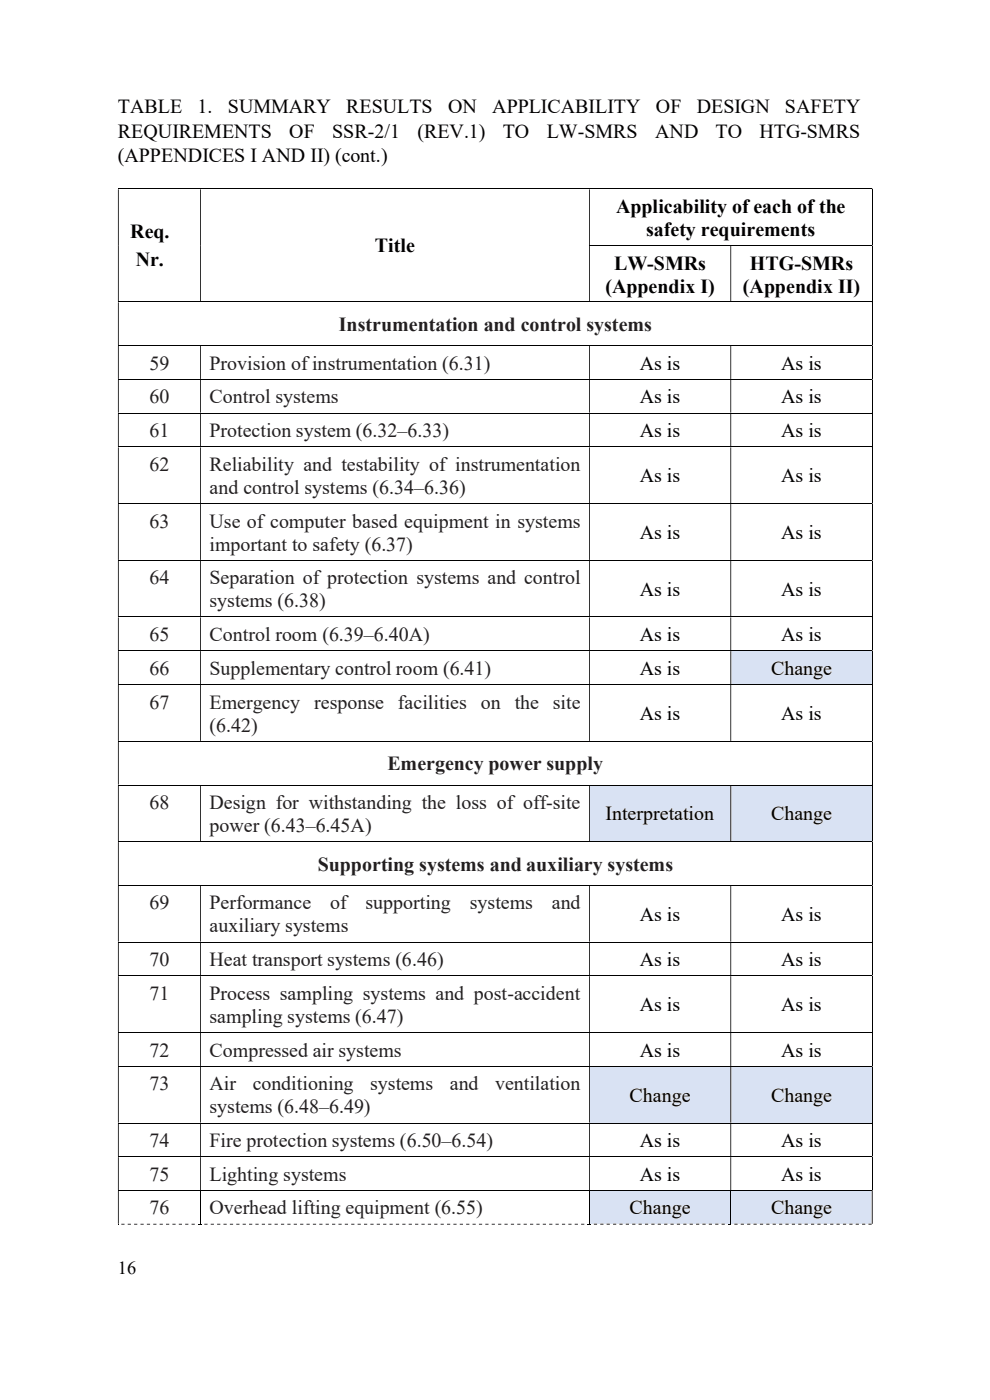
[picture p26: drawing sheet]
<svg xmlns="http://www.w3.org/2000/svg" width="210mm" height="297mm" viewBox="0 0 210 297" stroke-linecap="round" stroke-linejoin="round" font-family="sans-serif">
<defs><g id="words">
<g font-size="4.2">
<text x="25" y="23.9">TABLE</text>
<text x="41.9" y="23.9">1.</text>
<text x="48.4" y="23.9">SUMMARY</text>
<text x="73.5" y="23.9">RESULTS</text>
<text x="95.1" y="23.9">ON</text>
<text x="104.4" y="23.9">APPLICABILITY</text>
<text x="139.2" y="23.9">OF</text>
<text x="147.8" y="23.9">DESIGN</text>
<text x="166.5" y="23.9">SAFETY</text>
<text x="25" y="29.2">REQUIREMENTS</text>
<text x="61.4" y="29.2">OF</text>
<text x="70.5" y="29.2">SSR-2/1</text>
<text x="88.6" y="29.2">(REV.1)</text>
<text x="106.7" y="29.2">TO</text>
<text x="116" y="29.2">LW-SMRS</text>
<text x="139" y="29.2">AND</text>
<text x="151.8" y="29.2">TO</text>
<text x="161.1" y="29.2">HTG-SMRS</text>
<text x="25" y="34.5">(APPENDICES I AND II) (cont.)</text>
<text x="130.7" y="45.2">Applicability of each of the</text>
<text x="27.6" y="50.6">Req.</text>
<text x="79.5" y="53.6">Title</text>
<text x="137.1" y="50">safety requirements</text>
<text x="28.8" y="56.5">Nr.</text>
<text x="130.3" y="57.2">LW-SMRs</text>
<text x="159.1" y="57.2">HTG-SMRs</text>
<text x="128.4" y="62.1">(Appendix I)</text>
<text x="157.6" y="62.1">(Appendix II)</text>
<text x="135.7" y="78.4">As is</text>
<text x="165.7" y="78.4">As is</text>
<text x="135.7" y="85.6">As is</text>
<text x="165.7" y="85.6">As is</text>
<text x="135.7" y="92.8">As is</text>
<text x="165.7" y="92.8">As is</text>
<text x="135.7" y="102.3">As is</text>
<text x="165.7" y="102.3">As is</text>
<text x="135.7" y="114.3">As is</text>
<text x="165.7" y="114.3">As is</text>
<text x="135.7" y="126.4">As is</text>
<text x="165.7" y="126.4">As is</text>
<text x="135.7" y="136">As is</text>
<text x="165.7" y="136">As is</text>
<text x="135.7" y="143.1">As is</text>
<text x="163.6" y="143.1">Change</text>
<text x="135.7" y="152.7">As is</text>
<text x="165.7" y="152.7">As is</text>
<text x="128.5" y="174">Interpretation</text>
<text x="163.6" y="174">Change</text>
<text x="135.7" y="195.4">As is</text>
<text x="165.7" y="195.4">As is</text>
<text x="135.7" y="204.9">As is</text>
<text x="165.7" y="204.9">As is</text>
<text x="135.7" y="214.5">As is</text>
<text x="165.7" y="214.5">As is</text>
<text x="135.7" y="224.2">As is</text>
<text x="165.7" y="224.2">As is</text>
<text x="133.6" y="233.7">Change</text>
<text x="163.6" y="233.7">Change</text>
<text x="135.7" y="243.3">As is</text>
<text x="165.7" y="243.3">As is</text>
<text x="135.7" y="250.5">As is</text>
<text x="165.7" y="250.5">As is</text>
<text x="133.6" y="257.6">Change</text>
<text x="163.6" y="257.6">Change</text>
</g>
<g font-size="4.2" fill="#231f20">
<text x="71.9" y="70.2">Instrumentation and control systems</text>
<text x="31.7" y="78.4">59</text>
<text x="44.4" y="78.4">Provision of instrumentation (6.31)</text>
<text x="31.7" y="85.6">60</text>
<text x="44.4" y="85.6">Control systems</text>
<text x="31.7" y="92.8">61</text>
<text x="44.4" y="92.8">Protection system (6.32–6.33)</text>
<text x="31.7" y="99.9">62</text>
<text x="44.4" y="99.9">Reliability and testability of instrumentation</text>
<text x="44.4" y="104.8">and control systems (6.34–6.36)</text>
<text x="31.7" y="111.9">63</text>
<text x="44.4" y="111.9">Use of computer based equipment in systems</text>
<text x="44.4" y="116.8">important to safety (6.37)</text>
<text x="31.7" y="124">64</text>
<text x="44.4" y="124">Separation of protection systems and control</text>
<text x="44.4" y="128.8">systems (6.38)</text>
<text x="31.7" y="136">65</text>
<text x="44.4" y="136">Control room (6.39–6.40A)</text>
<text x="31.7" y="143.1">66</text>
<text x="44.4" y="143.1">Supplementary control room (6.41)</text>
<text x="31.7" y="150.3">67</text>
<text x="44.4" y="150.3">Emergency response</text>
<text x="44.4" y="155.2">(6.42)</text>
<text x="84.4" y="150.3">facilities</text>
<text x="102" y="150.3">on</text>
<text x="109.2" y="150.3">the site</text>
<text x="82.2" y="163.4">Emergency power supply</text>
<text x="31.7" y="171.6">68</text>
<text x="44.4" y="171.6">Design for withstanding the loss of off-site</text>
<text x="44.4" y="176.5">power (6.43–6.45A)</text>
<text x="67.4" y="184.7">Supporting systems and auxiliary systems</text>
<text x="31.7" y="192.9">69</text>
<text x="44.4" y="192.9">Performance</text>
<text x="44.4" y="197.8">auxiliary systems</text>
<text x="70" y="192.9">of</text>
<text x="77.5" y="192.9">supporting</text>
<text x="99.6" y="192.9">systems</text>
<text x="117.1" y="192.9">and</text>
<text x="31.7" y="204.9">70</text>
<text x="44.4" y="204.9">Heat transport systems (6.46)</text>
<text x="31.7" y="212.1">71</text>
<text x="44.4" y="212.1">Process sampling systems and post-accident</text>
<text x="44.4" y="217">sampling systems (6.47)</text>
<text x="31.7" y="224.2">72</text>
<text x="44.4" y="224.2">Compressed air systems</text>
<text x="31.7" y="231.3">73</text>
<text x="44.4" y="231.3">Air</text>
<text x="53.6" y="231.3">conditioning</text>
<text x="78.5" y="231.3">systems</text>
<text x="95.4" y="231.3">and</text>
<text x="105" y="231.3">ventilation</text>
<text x="44.4" y="236.2">systems (6.48–6.49)</text>
<text x="31.7" y="243.3">74</text>
<text x="44.4" y="243.3">Fire protection systems (6.50–6.54)</text>
<text x="31.7" y="250.5">75</text>
<text x="44.4" y="250.5">Lighting systems</text>
<text x="31.7" y="257.6">76</text>
<text x="44.4" y="257.6">Overhead lifting equipment (6.55)</text>
</g>
<text font-size="3.9" x="25" y="270.3">16</text>
</g></defs>
<g fill="none" stroke="#000" stroke-width=".21">
<path d="M25 40.1h160M125 52.1h60M185 40.2v11.8M185 52.2v11.8M25 64.1h160M25 73.3h160M185 64.1v9.1M185 73.4v7M25 80.5h160M25 87.6h160M25 94.8h160M185 80.6v6.9"/>
<path d="M185 87.7v7M185 94.9v11.9M25 106.8h160M25 118.9h160M185 106.9v11.9M185 119v11.8M25 130.9h160M185 131v7"/>
</g>
<g fill="#000">
<path d="M25 52h.2v.2h-.2zM42.5 52h.1v.2h-.1z" fill-rule="evenodd"/>
<path d="M185 40h.1v.2h-.1zM25 40.2h.2v11.8h-.2zM42.5 40.2h.1v11.8h-.1zM125 40.2h.1v11.8h-.1z" fill-rule="evenodd"/>
<path d="M185 52h.1v.2h-.1zM25 52.2h.2v11.8h-.2zM42.5 52.2h.1v11.8h-.1zM125 52.2h.1v11.8h-.1zM154.9 52.2h.2v11.8h-.2z" fill-rule="evenodd"/>
<path d="M185 64h.1v.1h-.1zM25 64.1h.2v9.1h-.2z" fill-rule="evenodd"/>
<path d="M185 73.2h.1v.2h-.1zM25 73.4h.2v7h-.2zM42.5 73.4h.1v7h-.1zM125 73.4h.1v7h-.1zM154.9 73.4h.2v7h-.2z" fill-rule="evenodd"/>
<path d="M185 80.4h.1v.2h-.1zM25 80.6h.2v6.9h-.2zM42.5 80.6h.1v6.9h-.1zM125 80.6h.1v6.9h-.1zM154.9 80.6h.2v6.9h-.2z" fill-rule="evenodd"/>
<path d="M185 87.5h.1v.2h-.1zM25 87.7h.2v7h-.2zM42.5 87.7h.1v7h-.1zM125 87.7h.1v7h-.1zM154.9 87.7h.2v7h-.2z" fill-rule="evenodd"/>
<path d="M185 94.7h.1v.2h-.1zM25 94.9h.2v11.9h-.2zM42.5 94.9h.1v11.9h-.1zM125 94.9h.1v11.9h-.1zM154.9 94.9h.2v11.9h-.2z" fill-rule="evenodd"/>
<path d="M185 106.8h.1v.1h-.1zM25 106.9h.2v11.9h-.2zM42.5 106.9h.1v11.9h-.1zM125 106.9h.1v11.9h-.1zM154.9 106.9h.2v11.9h-.2z" fill-rule="evenodd"/>
<path d="M185 118.8h.1v.2h-.1zM25 119h.2v11.8h-.2zM42.5 119h.1v11.8h-.1zM125 119h.1v11.8h-.1zM154.9 119h.2v11.8h-.2z" fill-rule="evenodd"/>
<path d="M185 130.8h.1v.2h-.1zM25 131h.2v7h-.2zM42.5 131h.1v7h-.1zM125 131h.1v7h-.1zM154.9 131h.2v7h-.2z" fill-rule="evenodd"/>
</g>
<path d="M155.1 138.1h29.9v7h-29.9z" fill-rule="evenodd" fill="#d9e2f3"/>
<path d="M25 138h160M185 138.1v7M25 145.2h160M25 157.3h160M185 145.3v11.9M185 157.4v9.1" fill="none" stroke="#000" stroke-width=".21"/>
<g fill="#000">
<path d="M185 138h.1v.1h-.1zM25 138.1h.2v7h-.2zM42.5 138.1h.1v7h-.1zM125 138.1h.1v7h-.1zM154.9 138.1h.2v7h-.2z" fill-rule="evenodd"/>
<path d="M185 145.1h.1v.2h-.1zM25 145.3h.2v11.9h-.2zM42.5 145.3h.1v11.9h-.1zM125 145.3h.1v11.9h-.1zM154.9 145.3h.2v11.9h-.2z" fill-rule="evenodd"/>
<path d="M185 157.2h.1v.2h-.1zM25 157.4h.2v9.1h-.2z" fill-rule="evenodd"/>
</g>
<g fill="#d9e2f3">
<path d="M125.1 166.6h29.8v11.9h-29.8z"/>
<path d="M126.9 169h26.2v7h-26.2z"/>
<path d="M155.1 166.6h29.9v11.9h-29.9z"/>
<path d="M156.9 169h26.2v7h-26.2z"/>
</g>
<path d="M25 166.5h160M25 178.6h160M185 166.6v11.9M185 178.6v9.1M25 187.8h160M25 199.9h160M185 187.9v11.9M185 199.9v7M25 207h160M25 219h160M185 207.1v11.8M185 219.1v7" fill="none" stroke="#000" stroke-width=".21"/>
<g fill="#000">
<path d="M185 166.5h.1v.1h-.1zM25 166.6h.2v11.9h-.2zM42.5 166.6h.1v11.9h-.1zM125 166.6h.1v11.9h-.1zM154.9 166.6h.2v11.9h-.2z" fill-rule="evenodd"/>
<path d="M185 178.5h.1v.1h-.1zM25 178.6h.2v9.1h-.2z" fill-rule="evenodd"/>
<path d="M185 187.7h.1v.2h-.1zM25 187.9h.2v11.9h-.2zM42.5 187.9h.1v11.9h-.1zM125 187.9h.1v11.9h-.1zM154.9 187.9h.2v11.9h-.2z" fill-rule="evenodd"/>
<path d="M185 199.8h.1v.1h-.1zM25 199.9h.2v7h-.2zM42.5 199.9h.1v7h-.1zM125 199.9h.1v7h-.1zM154.9 199.9h.2v7h-.2z" fill-rule="evenodd"/>
<path d="M185 206.9h.1v.2h-.1zM25 207.1h.2v11.8h-.2zM42.5 207.1h.1v11.8h-.1zM125 207.1h.1v11.8h-.1zM154.9 207.1h.2v11.8h-.2z" fill-rule="evenodd"/>
<path d="M185 218.9h.1v.2h-.1zM25 219.1h.2v7h-.2zM42.5 219.1h.1v7h-.1zM125 219.1h.1v7h-.1zM154.9 219.1h.2v7h-.2z" fill-rule="evenodd"/>
</g>
<g fill="#d9e2f3">
<path d="M125.1 226.3h29.8v11.9h-29.8z"/>
<path d="M126.9 228.7h26.2v7h-26.2z"/>
<path d="M155.1 226.3h29.9v11.9h-29.9z"/>
<path d="M156.9 228.7h26.2v7h-26.2z"/>
</g>
<path d="M25 226.2h160M25 238.3h160M185 226.3v11.9M185 238.3v7M25 245.4h160M185 245.5v7" fill="none" stroke="#000" stroke-width=".21"/>
<g fill="#000">
<path d="M185 226.1h.1v.2h-.1zM25 226.3h.2v11.9h-.2zM42.5 226.3h.1v11.9h-.1zM125 226.3h.1v11.9h-.1zM154.9 226.3h.2v11.9h-.2z" fill-rule="evenodd"/>
<path d="M185 238.2h.1v.1h-.1zM25 238.3h.2v7h-.2zM42.5 238.3h.1v7h-.1zM125 238.3h.1v7h-.1zM154.9 238.3h.2v7h-.2z" fill-rule="evenodd"/>
<path d="M185 245.3h.1v.2h-.1zM25 245.5h.2v7h-.2zM42.5 245.5h.1v7h-.1zM125 245.5h.1v7h-.1zM154.9 245.5h.2v7h-.2z" fill-rule="evenodd"/>
</g>
<g fill="#d9e2f3">
<path d="M125.1 252.6h29.8v7h-29.8z" fill-rule="evenodd"/>
<path d="M155.1 252.6h29.9v7h-29.9z" fill-rule="evenodd"/>
</g>
<path d="M25 252.6h160M42.5 252.6v7.2M125.1 252.6v7.2M155 252.6v7.2" fill="none" stroke="#000" stroke-width=".21"/>
<g fill="#000">
<path d="M25.7 259.6h.7v.2h-.7zM27.1 259.6h.7v.2h-.7zM28.4 259.6h.7v.2h-.7zM29.8 259.6h.7v.2h-.7zM31.2 259.6h.6v.2h-.6zM32.5 259.6h.7v.2h-.7zM33.9 259.6h.6v.2h-.6zM35.2 259.6h.7v.2h-.7zM36.6 259.6h.7v.2h-.7zM37.9 259.6h.7v.2h-.7zM39.3 259.6h.7v.2h-.7zM40.6 259.6h.7v.2h-.7z" fill-rule="evenodd"/>
<path d="M43.3 259.6h.7v.2h-.7zM44.7 259.6h.7v.2h-.7zM46.1 259.6h.6v.2h-.6zM47.4 259.6h.7v.2h-.7zM48.8 259.6h.6v.2h-.6zM50.1 259.6h.7v.2h-.7zM51.5 259.6h.7v.2h-.7zM52.8 259.6h.7v.2h-.7zM54.2 259.6h.7v.2h-.7zM55.5 259.6h.7v.2h-.7zM56.9 259.6h.7v.2h-.7zM58.3 259.6h.6v.2h-.6zM59.6 259.6h.7v.2h-.7zM61 259.6h.6v.2h-.6zM62.3 259.6h.7v.2h-.7zM63.7 259.6h.6v.2h-.6zM65 259.6h.7v.2h-.7zM66.4 259.6h.7v.2h-.7zM67.7 259.6h.7v.2h-.7zM69.1 259.6h.7v.2h-.7zM70.4 259.6h.7v.2h-.7zM71.8 259.6h.7v.2h-.7zM73.2 259.6h.6v.2h-.6zM74.5 259.6h.7v.2h-.7zM75.9 259.6h.6v.2h-.6zM77.2 259.6h.7v.2h-.7zM78.6 259.6h.6v.2h-.6zM79.9 259.6h.7v.2h-.7zM81.3 259.6h.7v.2h-.7zM82.6 259.6h.7v.2h-.7zM84 259.6h.7v.2h-.7zM85.3 259.6h.7v.2h-.7zM86.7 259.6h.7v.2h-.7zM88.1 259.6h.6v.2h-.6zM89.4 259.6h.7v.2h-.7zM90.8 259.6h.6v.2h-.6zM92.1 259.6h.7v.2h-.7zM93.5 259.6h.6v.2h-.6zM94.8 259.6h.7v.2h-.7zM96.2 259.6h.7v.2h-.7zM97.5 259.6h.7v.2h-.7zM98.9 259.6h.7v.2h-.7zM100.2 259.6h.7v.2h-.7zM101.6 259.6h.7v.2h-.7zM103 259.6h.6v.2h-.6zM104.3 259.6h.7v.2h-.7zM105.7 259.6h.6v.2h-.6zM107 259.6h.7v.2h-.7zM108.4 259.6h.7v.2h-.7zM109.7 259.6h.7v.2h-.7zM111.1 259.6h.7v.2h-.7zM112.4 259.6h.7v.2h-.7zM113.8 259.6h.7v.2h-.7zM115.1 259.6h.7v.2h-.7zM116.5 259.6h.7v.2h-.7zM117.9 259.6h.6v.2h-.6zM119.2 259.6h.7v.2h-.7zM120.6 259.6h.6v.2h-.6zM121.9 259.6h.7v.2h-.7zM123.3 259.6h.7v.2h-.7z" fill-rule="evenodd"/>
<path d="M126 259.6h.7v.2h-.7zM127.3 259.6h.7v.2h-.7zM128.7 259.6h.7v.2h-.7zM130 259.6h.7v.2h-.7zM131.4 259.6h.7v.2h-.7zM132.8 259.6h.6v.2h-.6zM134.1 259.6h.7v.2h-.7zM135.5 259.6h.6v.2h-.6zM136.8 259.6h.7v.2h-.7zM138.2 259.6h.7v.2h-.7zM139.5 259.6h.7v.2h-.7zM140.9 259.6h.7v.2h-.7zM142.2 259.6h.7v.2h-.7zM143.6 259.6h.7v.2h-.7zM144.9 259.6h.7v.2h-.7zM146.3 259.6h.7v.2h-.7zM147.7 259.6h.6v.2h-.6zM149 259.6h.7v.2h-.7zM150.4 259.6h.6v.2h-.6zM151.7 259.6h.7v.2h-.7zM153.1 259.6h.7v.2h-.7z" fill-rule="evenodd"/>
<path d="M155.8 259.6h.7v.2h-.7zM157.1 259.6h.7v.2h-.7zM158.5 259.6h.7v.2h-.7zM159.9 259.6h.6v.2h-.6zM161.2 259.6h.7v.2h-.7zM162.6 259.6h.6v.2h-.6zM163.9 259.6h.7v.2h-.7zM165.3 259.6h.6v.2h-.6zM166.6 259.6h.7v.2h-.7zM168 259.6h.7v.2h-.7zM169.3 259.6h.7v.2h-.7zM170.7 259.6h.7v.2h-.7zM172 259.6h.7v.2h-.7zM173.4 259.6h.7v.2h-.7zM174.8 259.6h.6v.2h-.6zM176.1 259.6h.7v.2h-.7zM177.5 259.6h.6v.2h-.6zM178.8 259.6h.7v.2h-.7zM180.2 259.6h.6v.2h-.6zM181.5 259.6h.7v.2h-.7zM182.9 259.6h.7v.2h-.7zM184.2 259.6h.7v.2h-.7zM185 252.6h.1v7h-.1z" fill-rule="evenodd"/>
<path d="M185 252.5h.1v.1h-.1zM25 252.6h.2v7h-.2z" fill-rule="evenodd"/>
</g>
<path d="M25 259.6l.1 .2zM42 259.6h.5v.2h-.5zM42.6 259.6l.1 .2zM124.6 259.6h.4v.2h-.4zM125.1 259.6h.2v.2h-.2zM154.4 259.6h.5v.2h-.5z" fill="#000"/>
<use href="#words"/>
</svg>
